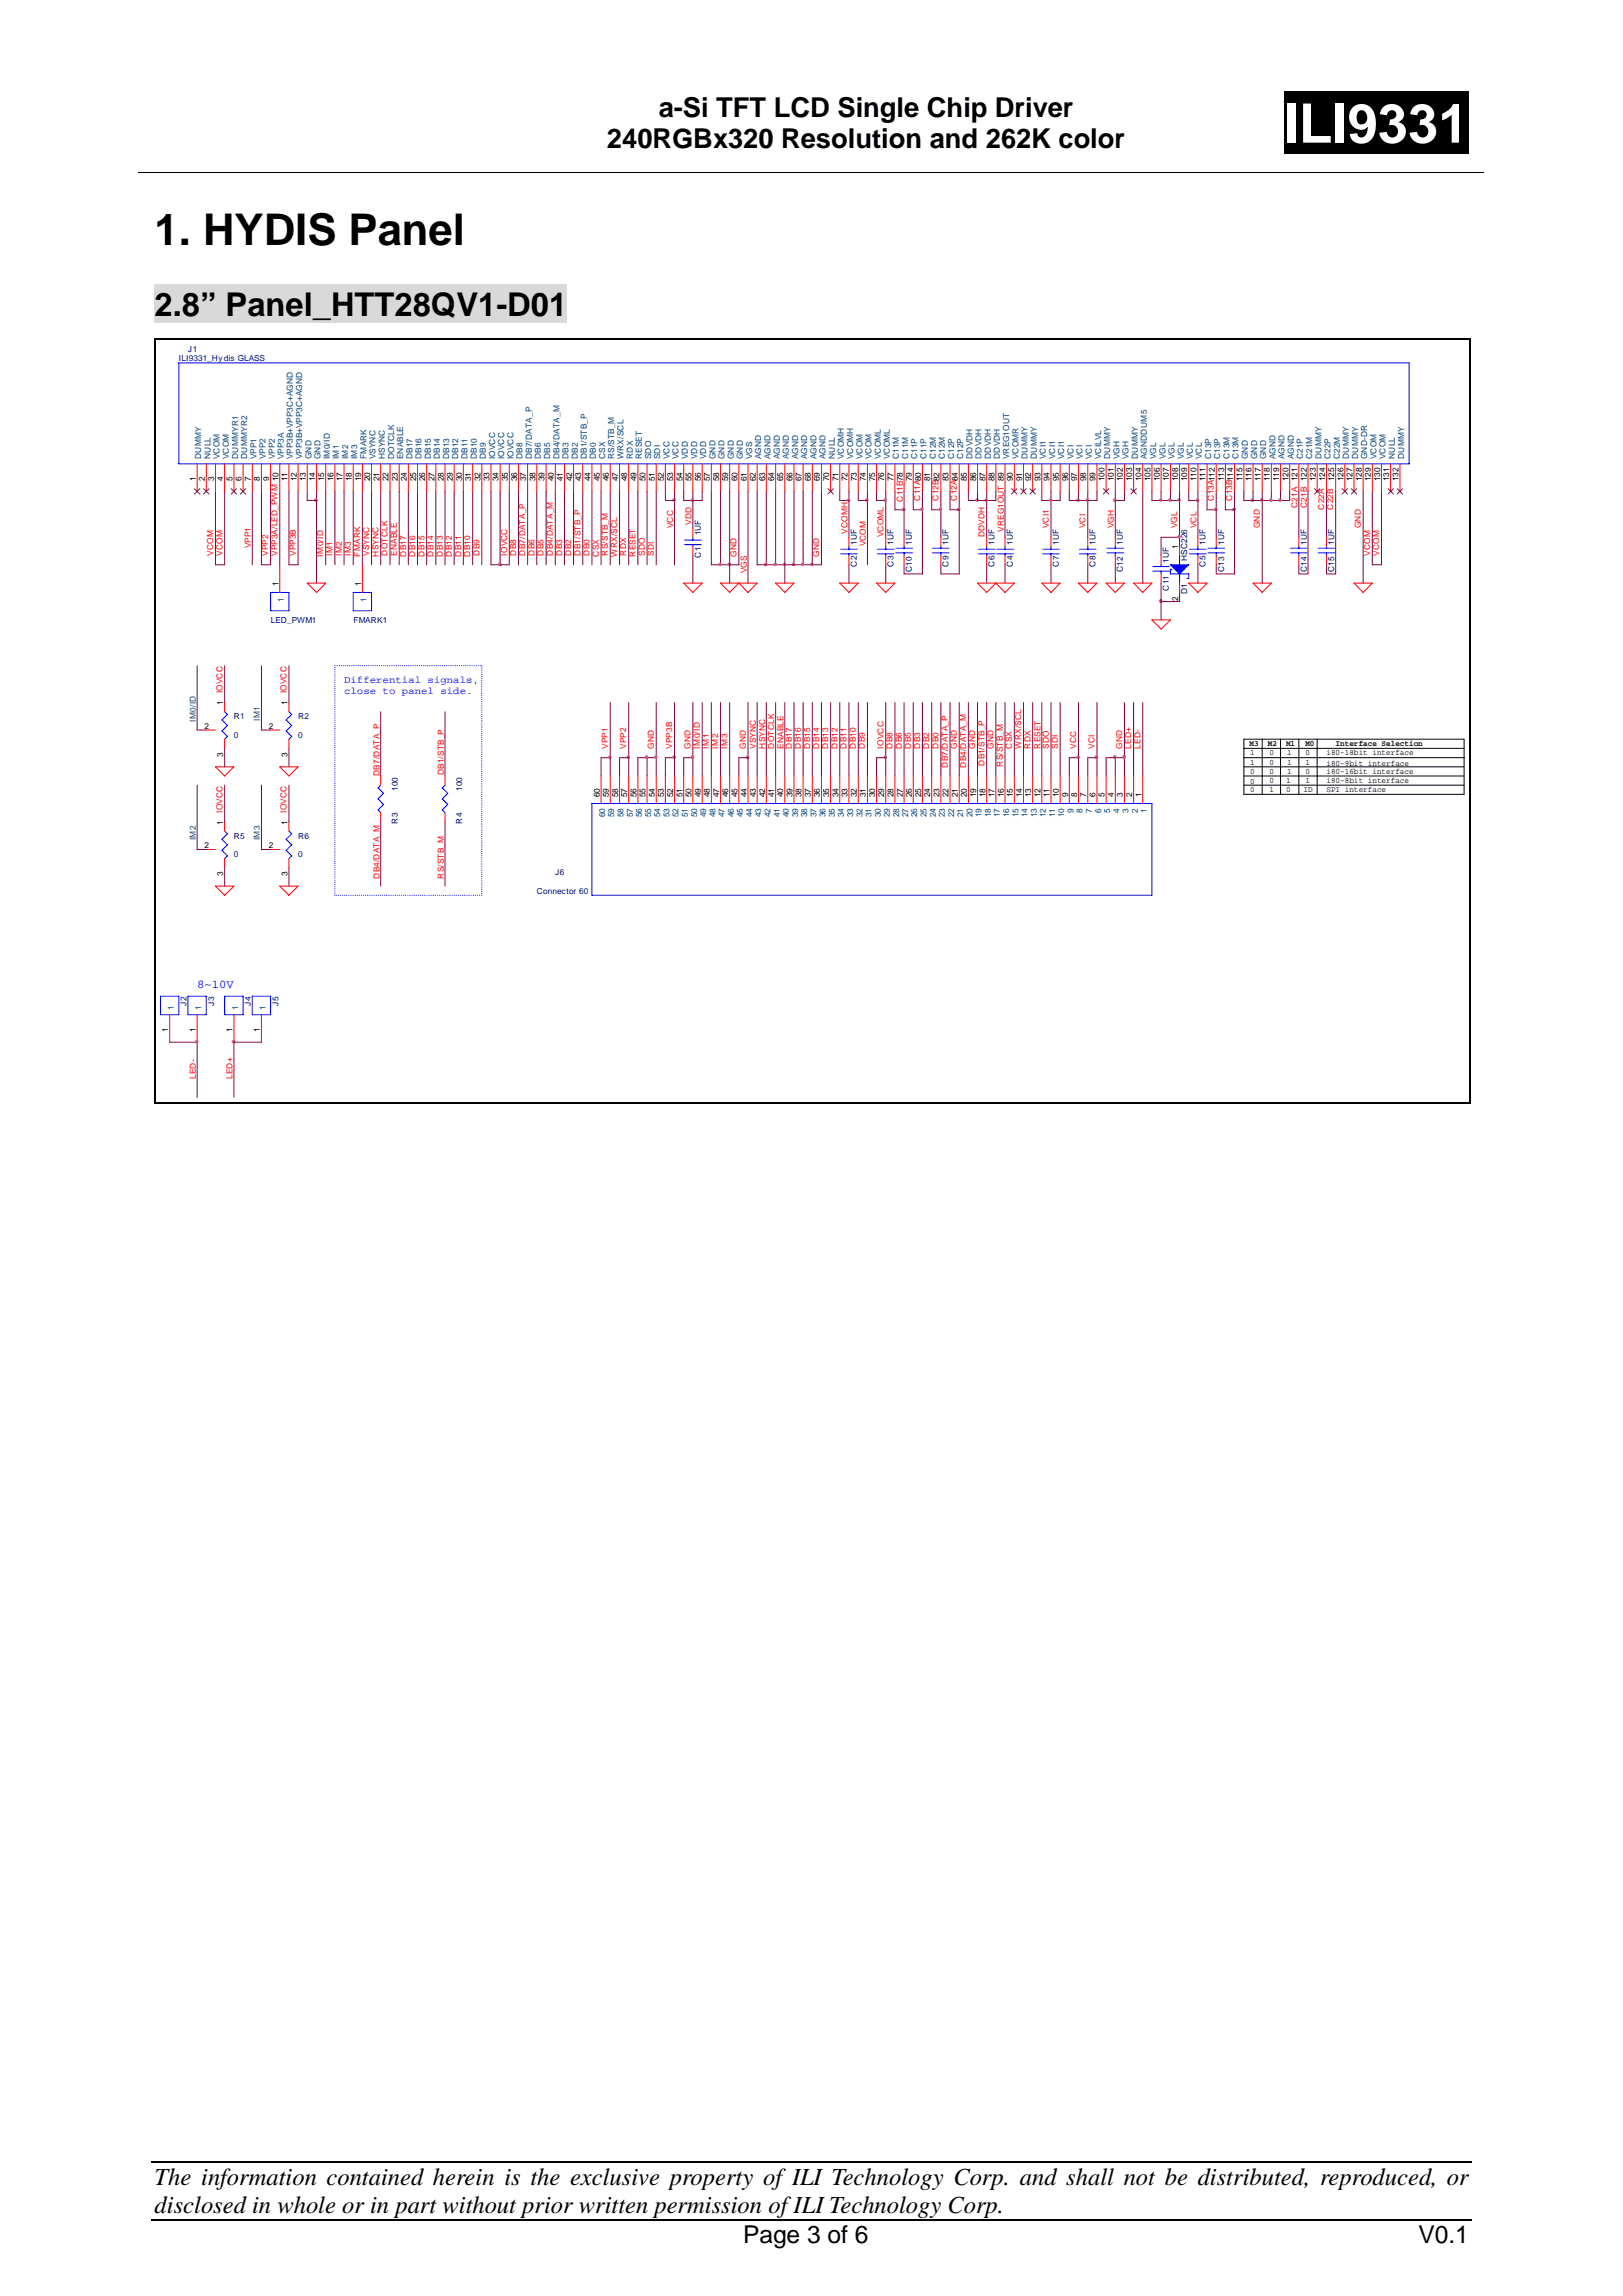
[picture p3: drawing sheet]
<svg xmlns="http://www.w3.org/2000/svg" width="210mm" height="297mm" viewBox="0 0 210 297" stroke-linecap="round" stroke-linejoin="round" font-family="sans-serif">
<defs><g id="words">
<text font-size="7" fill="#fff" x="166.1" y="18.5">ILI9331</text>
<text font-size="5.7" x="20" y="31.7">1. HYDIS Panel</text>
<text font-size="4.2" x="20" y="40.9">2.8” Panel_HTT28QV1-D01</text>
<g font-size="3.5">
<text x="85.2" y="15.1">a-Si TFT LCD Single Chip Driver</text>
<text x="78.5" y="19.2">240RGBx320 Resolution and 262K color</text>
</g>
<g font-size="3.2">
<text x="20" y="286.3">disclosed in whole or in part without prior written permission of ILI Technology Corp.</text>
<text x="20" y="282.7">The information contained herein is the exclusive property ofILI Technology Corp. and shall not be distributed, reproduced, or</text>
<text x="96.1" y="290.2">Page 3 of 6</text>
<text x="183.5" y="290.2">V0.1</text>
</g>
<text font-size="1.5" fill="#00f" x="25.5" y="127.8">8~10V</text>
<g font-size="1.3" fill="#00f">
<text x="44.5" y="88.4">Differential signals,</text>
<text x="44.5" y="89.8">close to panel side.</text>
</g>
<g font-size="1.1" fill="#000080">
<text x="23.1" y="46.8">ILI9331_Hydis GLASS</text>
<text x="24.3" y="45.6">J1</text>
<text x="90.7" y="69.3" transform="rotate(-90 90.7 69.3)">1UF</text>
<text x="110.8" y="70.5" transform="rotate(-90 110.8 70.5)">1UF</text>
<text x="115.6" y="70.5" transform="rotate(-90 115.6 70.5)">1UF</text>
<text x="118" y="70.5" transform="rotate(-90 118 70.5)">1UF</text>
<text x="122.7" y="70.5" transform="rotate(-90 122.7 70.5)">1UF</text>
<text x="128.7" y="70.5" transform="rotate(-90 128.7 70.5)">1UF</text>
<text x="131" y="70.5" transform="rotate(-90 131 70.5)">1UF</text>
<text x="137" y="70.5" transform="rotate(-90 137 70.5)">1UF</text>
<text x="141.7" y="70.5" transform="rotate(-90 141.7 70.5)">1UF</text>
<text x="145.3" y="70.5" transform="rotate(-90 145.3 70.5)">1UF</text>
<text x="156" y="70.5" transform="rotate(-90 156 70.5)">1UF</text>
<text x="158.4" y="70.5" transform="rotate(-90 158.4 70.5)">1UF</text>
<text x="169.1" y="70.5" transform="rotate(-90 169.1 70.5)">1UF</text>
<text x="172.6" y="70.5" transform="rotate(-90 172.6 70.5)">1UF</text>
<text x="90.7" y="72.1" transform="rotate(-90 90.7 72.1)">C1</text>
<text x="110.8" y="73.3" transform="rotate(-90 110.8 73.3)">C2</text>
<text x="115.6" y="73.3" transform="rotate(-90 115.6 73.3)">C3</text>
<text x="118" y="74" transform="rotate(-90 118 74)">C10</text>
<text x="122.7" y="73.3" transform="rotate(-90 122.7 73.3)">C9</text>
<text x="128.7" y="73.3" transform="rotate(-90 128.7 73.3)">C6</text>
<text x="131" y="73.3" transform="rotate(-90 131 73.3)">C4</text>
<text x="137" y="73.3" transform="rotate(-90 137 73.3)">C7</text>
<text x="141.7" y="73.3" transform="rotate(-90 141.7 73.3)">C8</text>
<text x="145.3" y="74" transform="rotate(-90 145.3 74)">C12</text>
<text x="151.2" y="76.4" transform="rotate(-90 151.2 76.4)">C11</text>
<text x="151.2" y="72.8" transform="rotate(-90 151.2 72.8)">1UF</text>
<text x="153.6" y="76.9" transform="rotate(-90 153.6 76.9)">D1</text>
<text x="153.6" y="72.6" transform="rotate(-90 153.6 72.6)">HSC226</text>
<text x="156" y="73.3" transform="rotate(-90 156 73.3)">C5</text>
<text x="158.4" y="74" transform="rotate(-90 158.4 74)">C13</text>
<text x="169.1" y="74" transform="rotate(-90 169.1 74)">C14</text>
<text x="172.6" y="74" transform="rotate(-90 172.6 74)">C15</text>
<text x="35" y="80.6">LED_PWM1</text>
<text x="45.7" y="80.6">FMARK1</text>
<text x="30.3" y="93.1">R1</text>
<text x="30.3" y="95.5">0</text>
<text x="38.6" y="93.1">R2</text>
<text x="38.6" y="95.5">0</text>
<text x="51.5" y="106.6" transform="rotate(-90 51.5 106.6)">R3</text>
<text x="51.5" y="102.3" transform="rotate(-90 51.5 102.3)">100</text>
<text x="59.8" y="106.6" transform="rotate(-90 59.8 106.6)">R4</text>
<text x="59.8" y="102.3" transform="rotate(-90 59.8 102.3)">100</text>
<text x="30.3" y="108.5">R5</text>
<text x="30.3" y="110.9">0</text>
<text x="38.6" y="108.5">R6</text>
<text x="38.6" y="110.9">0</text>
<text x="71.8" y="113.3">J6</text>
<text x="69.5" y="115.7">Connector 60</text>
<text x="24.1" y="130.1" transform="rotate(-90 24.1 130.1)">J2</text>
<text x="27.7" y="130.1" transform="rotate(-90 27.7 130.1)">J3</text>
<text x="32.4" y="130.1" transform="rotate(-90 32.4 130.1)">J4</text>
<text x="36" y="130.1" transform="rotate(-90 36 130.1)">J5</text>
</g>
<g font-size="1.1" fill="#004080">
<text x="26" y="59.4" transform="rotate(-90 26 59.4)">DUMMY</text>
<text x="27.2" y="59.4" transform="rotate(-90 27.2 59.4)">NULL</text>
<text x="28.4" y="59.4" transform="rotate(-90 28.4 59.4)">VCOM</text>
<text x="29.6" y="59.4" transform="rotate(-90 29.6 59.4)">VCOM</text>
<text x="30.8" y="59.4" transform="rotate(-90 30.8 59.4)">DUMMYR1</text>
<text x="32" y="59.4" transform="rotate(-90 32 59.4)">DUMMYR2</text>
<text x="33.2" y="59.4" transform="rotate(-90 33.2 59.4)">VPP1</text>
<text x="34.4" y="59.4" transform="rotate(-90 34.4 59.4)">VPP2</text>
<text x="35.5" y="59.4" transform="rotate(-90 35.5 59.4)">VPP2</text>
<text x="36.7" y="59.4" transform="rotate(-90 36.7 59.4)">VPP3A</text>
<text x="37.9" y="59.4" transform="rotate(-90 37.9 59.4)">VPP3B+VPP3C+AGND</text>
<text x="39.1" y="59.4" transform="rotate(-90 39.1 59.4)">VPP3B+VPP3C+AGND</text>
<text x="40.3" y="59.4" transform="rotate(-90 40.3 59.4)">GND</text>
<text x="41.5" y="59.4" transform="rotate(-90 41.5 59.4)">GND</text>
<text x="42.7" y="59.4" transform="rotate(-90 42.7 59.4)">IM0/ID</text>
<text x="43.9" y="59.4" transform="rotate(-90 43.9 59.4)">IM1</text>
<text x="45" y="59.4" transform="rotate(-90 45 59.4)">IM2</text>
<text x="46.2" y="59.4" transform="rotate(-90 46.2 59.4)">IM3</text>
<text x="47.4" y="59.4" transform="rotate(-90 47.4 59.4)">FMARK</text>
<text x="48.6" y="59.4" transform="rotate(-90 48.6 59.4)">VSYNC</text>
<text x="49.8" y="59.4" transform="rotate(-90 49.8 59.4)">HSYNC</text>
<text x="51" y="59.4" transform="rotate(-90 51 59.4)">DOTCLK</text>
<text x="52.2" y="59.4" transform="rotate(-90 52.2 59.4)">ENABLE</text>
<text x="53.4" y="59.4" transform="rotate(-90 53.4 59.4)">DB17</text>
<text x="54.5" y="59.4" transform="rotate(-90 54.5 59.4)">DB16</text>
<text x="55.7" y="59.4" transform="rotate(-90 55.7 59.4)">DB15</text>
<text x="56.9" y="59.4" transform="rotate(-90 56.9 59.4)">DB14</text>
<text x="58.1" y="59.4" transform="rotate(-90 58.1 59.4)">DB13</text>
<text x="59.3" y="59.4" transform="rotate(-90 59.3 59.4)">DB12</text>
<text x="60.5" y="59.4" transform="rotate(-90 60.5 59.4)">DB11</text>
<text x="61.7" y="59.4" transform="rotate(-90 61.7 59.4)">DB10</text>
<text x="62.9" y="59.4" transform="rotate(-90 62.9 59.4)">DB9</text>
<text x="64" y="59.4" transform="rotate(-90 64 59.4)">IOVCC</text>
<text x="65.2" y="59.4" transform="rotate(-90 65.2 59.4)">IOVCC</text>
<text x="66.4" y="59.4" transform="rotate(-90 66.4 59.4)">IOVCC</text>
<text x="67.6" y="59.4" transform="rotate(-90 67.6 59.4)">DB8</text>
<text x="68.8" y="59.4" transform="rotate(-90 68.8 59.4)">DB7/DATA_P</text>
<text x="70" y="59.4" transform="rotate(-90 70 59.4)">DB6</text>
<text x="71.2" y="59.4" transform="rotate(-90 71.2 59.4)">DB5</text>
<text x="72.4" y="59.4" transform="rotate(-90 72.4 59.4)">DB4/DATA_M</text>
<text x="73.6" y="59.4" transform="rotate(-90 73.6 59.4)">DB3</text>
<text x="74.7" y="59.4" transform="rotate(-90 74.7 59.4)">DB2</text>
<text x="75.9" y="59.4" transform="rotate(-90 75.9 59.4)">DB1/STB_P</text>
<text x="77.1" y="59.4" transform="rotate(-90 77.1 59.4)">DB0</text>
<text x="78.3" y="59.4" transform="rotate(-90 78.3 59.4)">CSX</text>
<text x="79.5" y="59.4" transform="rotate(-90 79.5 59.4)">RS/STB_M</text>
<text x="80.7" y="59.4" transform="rotate(-90 80.7 59.4)">WRX/SCL</text>
<text x="81.9" y="59.4" transform="rotate(-90 81.9 59.4)">RDX</text>
<text x="83.1" y="59.4" transform="rotate(-90 83.1 59.4)">RESET</text>
<text x="84.2" y="59.4" transform="rotate(-90 84.2 59.4)">SDO</text>
<text x="85.4" y="59.4" transform="rotate(-90 85.4 59.4)">SDI</text>
<text x="86.6" y="59.4" transform="rotate(-90 86.6 59.4)">VCC</text>
<text x="87.8" y="59.4" transform="rotate(-90 87.8 59.4)">VCC</text>
<text x="89" y="59.4" transform="rotate(-90 89 59.4)">VDD</text>
<text x="90.2" y="59.4" transform="rotate(-90 90.2 59.4)">VDD</text>
<text x="91.4" y="59.4" transform="rotate(-90 91.4 59.4)">VDD</text>
<text x="92.6" y="59.4" transform="rotate(-90 92.6 59.4)">GND</text>
<text x="93.7" y="59.4" transform="rotate(-90 93.7 59.4)">GND</text>
<text x="94.9" y="59.4" transform="rotate(-90 94.9 59.4)">GND</text>
<text x="96.1" y="59.4" transform="rotate(-90 96.1 59.4)">GND</text>
<text x="97.3" y="59.4" transform="rotate(-90 97.3 59.4)">VGS</text>
<text x="98.5" y="59.4" transform="rotate(-90 98.5 59.4)">AGND</text>
<text x="99.7" y="59.4" transform="rotate(-90 99.7 59.4)">AGND</text>
<text x="100.9" y="59.4" transform="rotate(-90 100.9 59.4)">AGND</text>
<text x="102.1" y="59.4" transform="rotate(-90 102.1 59.4)">AGND</text>
<text x="103.2" y="59.4" transform="rotate(-90 103.2 59.4)">AGND</text>
<text x="104.4" y="59.4" transform="rotate(-90 104.4 59.4)">AGND</text>
<text x="105.6" y="59.4" transform="rotate(-90 105.6 59.4)">AGND</text>
<text x="106.8" y="59.4" transform="rotate(-90 106.8 59.4)">AGND</text>
<text x="108" y="59.4" transform="rotate(-90 108 59.4)">NULL</text>
<text x="109.2" y="59.4" transform="rotate(-90 109.2 59.4)">VCOMH</text>
<text x="110.4" y="59.4" transform="rotate(-90 110.4 59.4)">VCOMH</text>
<text x="111.6" y="59.4" transform="rotate(-90 111.6 59.4)">VCOM</text>
<text x="112.8" y="59.4" transform="rotate(-90 112.8 59.4)">VCOM</text>
<text x="113.9" y="59.4" transform="rotate(-90 113.9 59.4)">VCOML</text>
<text x="115.1" y="59.4" transform="rotate(-90 115.1 59.4)">VCOML</text>
<text x="116.3" y="59.4" transform="rotate(-90 116.3 59.4)">C11M</text>
<text x="117.5" y="59.4" transform="rotate(-90 117.5 59.4)">C11M</text>
<text x="118.7" y="59.4" transform="rotate(-90 118.7 59.4)">C11P</text>
<text x="119.9" y="59.4" transform="rotate(-90 119.9 59.4)">C11P</text>
<text x="121.1" y="59.4" transform="rotate(-90 121.1 59.4)">C12M</text>
<text x="122.3" y="59.4" transform="rotate(-90 122.3 59.4)">C12M</text>
<text x="123.4" y="59.4" transform="rotate(-90 123.4 59.4)">C12P</text>
<text x="124.6" y="59.4" transform="rotate(-90 124.6 59.4)">C12P</text>
<text x="125.8" y="59.4" transform="rotate(-90 125.8 59.4)">DDVDH</text>
<text x="127" y="59.4" transform="rotate(-90 127 59.4)">DDVDH</text>
<text x="128.2" y="59.4" transform="rotate(-90 128.2 59.4)">DDVDH</text>
<text x="129.4" y="59.4" transform="rotate(-90 129.4 59.4)">DDVDH</text>
<text x="130.6" y="59.4" transform="rotate(-90 130.6 59.4)">VREG1OUT</text>
<text x="131.8" y="59.4" transform="rotate(-90 131.8 59.4)">VCOMR</text>
<text x="132.9" y="59.4" transform="rotate(-90 132.9 59.4)">DUMMY</text>
<text x="134.1" y="59.4" transform="rotate(-90 134.1 59.4)">DUMMY</text>
<text x="135.3" y="59.4" transform="rotate(-90 135.3 59.4)">VCI1</text>
<text x="136.5" y="59.4" transform="rotate(-90 136.5 59.4)">VCI1</text>
<text x="137.7" y="59.4" transform="rotate(-90 137.7 59.4)">VCI1</text>
<text x="138.9" y="59.4" transform="rotate(-90 138.9 59.4)">VCI</text>
<text x="140.1" y="59.4" transform="rotate(-90 140.1 59.4)">VCI</text>
<text x="141.3" y="59.4" transform="rotate(-90 141.3 59.4)">VCI</text>
<text x="142.5" y="59.4" transform="rotate(-90 142.5 59.4)">VCILVL</text>
<text x="143.6" y="59.4" transform="rotate(-90 143.6 59.4)">DUMMY</text>
<text x="144.8" y="59.4" transform="rotate(-90 144.8 59.4)">VGH</text>
<text x="146" y="59.4" transform="rotate(-90 146 59.4)">VGH</text>
<text x="147.2" y="59.4" transform="rotate(-90 147.2 59.4)">DUMMY</text>
<text x="148.4" y="59.4" transform="rotate(-90 148.4 59.4)">AGNDDUM5</text>
<text x="149.6" y="59.4" transform="rotate(-90 149.6 59.4)">VGL</text>
<text x="150.8" y="59.4" transform="rotate(-90 150.8 59.4)">VGL</text>
<text x="152" y="59.4" transform="rotate(-90 152 59.4)">VGL</text>
<text x="153.1" y="59.4" transform="rotate(-90 153.1 59.4)">VGL</text>
<text x="154.3" y="59.4" transform="rotate(-90 154.3 59.4)">VCL</text>
<text x="155.5" y="59.4" transform="rotate(-90 155.5 59.4)">VCL</text>
<text x="156.7" y="59.4" transform="rotate(-90 156.7 59.4)">C13P</text>
<text x="157.9" y="59.4" transform="rotate(-90 157.9 59.4)">C13P</text>
<text x="159.1" y="59.4" transform="rotate(-90 159.1 59.4)">C13M</text>
<text x="160.3" y="59.4" transform="rotate(-90 160.3 59.4)">C13M</text>
<text x="161.5" y="59.4" transform="rotate(-90 161.5 59.4)">GND</text>
<text x="162.6" y="59.4" transform="rotate(-90 162.6 59.4)">GND</text>
<text x="163.8" y="59.4" transform="rotate(-90 163.8 59.4)">GND</text>
<text x="165" y="59.4" transform="rotate(-90 165 59.4)">AGND</text>
<text x="166.2" y="59.4" transform="rotate(-90 166.2 59.4)">AGND</text>
<text x="167.4" y="59.4" transform="rotate(-90 167.4 59.4)">AGND</text>
<text x="168.6" y="59.4" transform="rotate(-90 168.6 59.4)">C21P</text>
<text x="169.8" y="59.4" transform="rotate(-90 169.8 59.4)">C21M</text>
<text x="171" y="59.4" transform="rotate(-90 171 59.4)">DUMMY</text>
<text x="172.1" y="59.4" transform="rotate(-90 172.1 59.4)">C22P</text>
<text x="173.3" y="59.4" transform="rotate(-90 173.3 59.4)">C22M</text>
<text x="174.5" y="59.4" transform="rotate(-90 174.5 59.4)">DUMMY</text>
<text x="175.7" y="59.4" transform="rotate(-90 175.7 59.4)">DUMMY</text>
<text x="176.9" y="59.4" transform="rotate(-90 176.9 59.4)">GND-DR</text>
<text x="178.1" y="59.4" transform="rotate(-90 178.1 59.4)">VCOM</text>
<text x="179.3" y="59.4" transform="rotate(-90 179.3 59.4)">VCOM</text>
<text x="180.4" y="59.4" transform="rotate(-90 180.4 59.4)">NULL</text>
<text x="181.7" y="59.4" transform="rotate(-90 181.7 59.4)">DUMMY</text>
<text x="36.7" y="77.8" transform="rotate(-90 36.7 77.8)">1</text>
<text x="47.4" y="77.8" transform="rotate(-90 47.4 77.8)">1</text>
<text x="78.3" y="105.7" transform="rotate(-90 78.3 105.7)">60</text>
<text x="79.5" y="105.7" transform="rotate(-90 79.5 105.7)">59</text>
<text x="80.7" y="105.7" transform="rotate(-90 80.7 105.7)">58</text>
<text x="81.9" y="105.7" transform="rotate(-90 81.9 105.7)">57</text>
<text x="83.1" y="105.7" transform="rotate(-90 83.1 105.7)">56</text>
<text x="84.2" y="105.7" transform="rotate(-90 84.2 105.7)">55</text>
<text x="85.4" y="105.7" transform="rotate(-90 85.4 105.7)">54</text>
<text x="86.6" y="105.7" transform="rotate(-90 86.6 105.7)">53</text>
<text x="87.8" y="105.7" transform="rotate(-90 87.8 105.7)">52</text>
<text x="89" y="105.7" transform="rotate(-90 89 105.7)">51</text>
<text x="90.2" y="105.7" transform="rotate(-90 90.2 105.7)">50</text>
<text x="91.4" y="105.7" transform="rotate(-90 91.4 105.7)">49</text>
<text x="92.6" y="105.7" transform="rotate(-90 92.6 105.7)">48</text>
<text x="93.7" y="105.7" transform="rotate(-90 93.7 105.7)">47</text>
<text x="94.9" y="105.7" transform="rotate(-90 94.9 105.7)">46</text>
<text x="96.1" y="105.7" transform="rotate(-90 96.1 105.7)">45</text>
<text x="97.3" y="105.7" transform="rotate(-90 97.3 105.7)">44</text>
<text x="98.5" y="105.7" transform="rotate(-90 98.5 105.7)">43</text>
<text x="99.7" y="105.7" transform="rotate(-90 99.7 105.7)">42</text>
<text x="100.9" y="105.7" transform="rotate(-90 100.9 105.7)">41</text>
<text x="102.1" y="105.7" transform="rotate(-90 102.1 105.7)">40</text>
<text x="103.3" y="105.7" transform="rotate(-90 103.3 105.7)">39</text>
<text x="104.4" y="105.7" transform="rotate(-90 104.4 105.7)">38</text>
<text x="105.6" y="105.7" transform="rotate(-90 105.6 105.7)">37</text>
<text x="106.8" y="105.7" transform="rotate(-90 106.8 105.7)">36</text>
<text x="108" y="105.7" transform="rotate(-90 108 105.7)">35</text>
<text x="109.2" y="105.7" transform="rotate(-90 109.2 105.7)">34</text>
<text x="110.4" y="105.7" transform="rotate(-90 110.4 105.7)">33</text>
<text x="111.6" y="105.7" transform="rotate(-90 111.6 105.7)">32</text>
<text x="112.8" y="105.7" transform="rotate(-90 112.8 105.7)">31</text>
<text x="113.9" y="105.7" transform="rotate(-90 113.9 105.7)">30</text>
<text x="115.1" y="105.7" transform="rotate(-90 115.1 105.7)">29</text>
<text x="116.3" y="105.7" transform="rotate(-90 116.3 105.7)">28</text>
<text x="117.5" y="105.7" transform="rotate(-90 117.5 105.7)">27</text>
<text x="118.7" y="105.7" transform="rotate(-90 118.7 105.7)">26</text>
<text x="119.9" y="105.7" transform="rotate(-90 119.9 105.7)">25</text>
<text x="121.1" y="105.7" transform="rotate(-90 121.1 105.7)">24</text>
<text x="122.3" y="105.7" transform="rotate(-90 122.3 105.7)">23</text>
<text x="123.4" y="105.7" transform="rotate(-90 123.4 105.7)">22</text>
<text x="124.6" y="105.7" transform="rotate(-90 124.6 105.7)">21</text>
<text x="125.8" y="105.7" transform="rotate(-90 125.8 105.7)">20</text>
<text x="127" y="105.7" transform="rotate(-90 127 105.7)">19</text>
<text x="128.2" y="105.7" transform="rotate(-90 128.2 105.7)">18</text>
<text x="129.4" y="105.7" transform="rotate(-90 129.4 105.7)">17</text>
<text x="130.6" y="105.7" transform="rotate(-90 130.6 105.7)">16</text>
<text x="131.8" y="105.7" transform="rotate(-90 131.8 105.7)">15</text>
<text x="132.9" y="105.7" transform="rotate(-90 132.9 105.7)">14</text>
<text x="134.1" y="105.7" transform="rotate(-90 134.1 105.7)">13</text>
<text x="135.3" y="105.7" transform="rotate(-90 135.3 105.7)">12</text>
<text x="136.5" y="105.7" transform="rotate(-90 136.5 105.7)">11</text>
<text x="137.7" y="105.7" transform="rotate(-90 137.7 105.7)">10</text>
<text x="138.9" y="105.2" transform="rotate(-90 138.9 105.2)">9</text>
<text x="140.1" y="105.2" transform="rotate(-90 140.1 105.2)">8</text>
<text x="141.3" y="105.2" transform="rotate(-90 141.3 105.2)">7</text>
<text x="142.5" y="105.2" transform="rotate(-90 142.5 105.2)">6</text>
<text x="143.6" y="105.2" transform="rotate(-90 143.6 105.2)">5</text>
<text x="144.8" y="105.2" transform="rotate(-90 144.8 105.2)">4</text>
<text x="146" y="105.2" transform="rotate(-90 146 105.2)">3</text>
<text x="147.2" y="105.2" transform="rotate(-90 147.2 105.2)">2</text>
<text x="148.4" y="105.2" transform="rotate(-90 148.4 105.2)">1</text>
<text x="22.5" y="130.7" transform="rotate(-90 22.5 130.7)">1</text>
<text x="26" y="130.7" transform="rotate(-90 26 130.7)">1</text>
<text x="30.8" y="130.7" transform="rotate(-90 30.8 130.7)">1</text>
<text x="34.4" y="130.7" transform="rotate(-90 34.4 130.7)">1</text>
</g>
<g font-size="1.1">
<text x="25.3" y="62.3" transform="rotate(-90 25.3 62.3)">1</text>
<text x="26.5" y="62.3" transform="rotate(-90 26.5 62.3)">2</text>
<text x="27.7" y="62.3" transform="rotate(-90 27.7 62.3)">3</text>
<text x="28.9" y="62.3" transform="rotate(-90 28.9 62.3)">4</text>
<text x="30.1" y="62.3" transform="rotate(-90 30.1 62.3)">5</text>
<text x="31.3" y="62.3" transform="rotate(-90 31.3 62.3)">6</text>
<text x="32.4" y="62.3" transform="rotate(-90 32.4 62.3)">7</text>
<text x="33.6" y="62.3" transform="rotate(-90 33.6 62.3)">8</text>
<text x="34.8" y="62.3" transform="rotate(-90 34.8 62.3)">9</text>
<text x="37.2" y="62.3" transform="rotate(-90 37.2 62.3)">11</text>
<text x="38.4" y="62.3" transform="rotate(-90 38.4 62.3)">12</text>
<text x="39.6" y="62.3" transform="rotate(-90 39.6 62.3)">13</text>
<text x="40.8" y="62.3" transform="rotate(-90 40.8 62.3)">14</text>
<text x="42" y="62.3" transform="rotate(-90 42 62.3)">15</text>
<text x="43.1" y="62.3" transform="rotate(-90 43.1 62.3)">16</text>
<text x="44.3" y="62.3" transform="rotate(-90 44.3 62.3)">17</text>
<text x="45.5" y="62.3" transform="rotate(-90 45.5 62.3)">18</text>
<text x="46.7" y="62.3" transform="rotate(-90 46.7 62.3)">19</text>
<text x="47.9" y="62.3" transform="rotate(-90 47.9 62.3)">20</text>
<text x="49.1" y="62.3" transform="rotate(-90 49.1 62.3)">21</text>
<text x="50.3" y="62.3" transform="rotate(-90 50.3 62.3)">22</text>
<text x="51.5" y="62.3" transform="rotate(-90 51.5 62.3)">23</text>
<text x="52.6" y="62.3" transform="rotate(-90 52.6 62.3)">24</text>
<text x="53.8" y="62.3" transform="rotate(-90 53.8 62.3)">25</text>
<text x="55" y="62.3" transform="rotate(-90 55 62.3)">26</text>
<text x="56.2" y="62.3" transform="rotate(-90 56.2 62.3)">27</text>
<text x="57.4" y="62.3" transform="rotate(-90 57.4 62.3)">28</text>
<text x="58.6" y="62.3" transform="rotate(-90 58.6 62.3)">29</text>
<text x="59.8" y="62.3" transform="rotate(-90 59.8 62.3)">30</text>
<text x="61" y="62.3" transform="rotate(-90 61 62.3)">31</text>
<text x="62.1" y="62.3" transform="rotate(-90 62.1 62.3)">32</text>
<text x="63.3" y="62.3" transform="rotate(-90 63.3 62.3)">33</text>
<text x="64.5" y="62.3" transform="rotate(-90 64.5 62.3)">34</text>
<text x="65.7" y="62.3" transform="rotate(-90 65.7 62.3)">35</text>
<text x="66.9" y="62.3" transform="rotate(-90 66.9 62.3)">36</text>
<text x="68.1" y="62.3" transform="rotate(-90 68.1 62.3)">37</text>
<text x="69.3" y="62.3" transform="rotate(-90 69.3 62.3)">38</text>
<text x="70.5" y="62.3" transform="rotate(-90 70.5 62.3)">39</text>
<text x="71.6" y="62.3" transform="rotate(-90 71.6 62.3)">40</text>
<text x="72.8" y="62.3" transform="rotate(-90 72.8 62.3)">41</text>
<text x="74" y="62.3" transform="rotate(-90 74 62.3)">42</text>
<text x="75.2" y="62.3" transform="rotate(-90 75.2 62.3)">43</text>
<text x="76.4" y="62.3" transform="rotate(-90 76.4 62.3)">44</text>
<text x="77.6" y="62.3" transform="rotate(-90 77.6 62.3)">45</text>
<text x="78.8" y="62.3" transform="rotate(-90 78.8 62.3)">46</text>
<text x="80" y="62.3" transform="rotate(-90 80 62.3)">47</text>
<text x="81.2" y="62.3" transform="rotate(-90 81.2 62.3)">48</text>
<text x="82.3" y="62.3" transform="rotate(-90 82.3 62.3)">49</text>
<text x="83.5" y="62.3" transform="rotate(-90 83.5 62.3)">50</text>
<text x="84.7" y="62.3" transform="rotate(-90 84.7 62.3)">51</text>
<text x="85.9" y="62.3" transform="rotate(-90 85.9 62.3)">52</text>
<text x="87.1" y="62.3" transform="rotate(-90 87.1 62.3)">53</text>
<text x="88.3" y="62.3" transform="rotate(-90 88.3 62.3)">54</text>
<text x="89.5" y="62.3" transform="rotate(-90 89.5 62.3)">55</text>
<text x="90.7" y="62.3" transform="rotate(-90 90.7 62.3)">56</text>
<text x="91.8" y="62.3" transform="rotate(-90 91.8 62.3)">57</text>
<text x="93" y="62.3" transform="rotate(-90 93 62.3)">58</text>
<text x="94.2" y="62.3" transform="rotate(-90 94.2 62.3)">59</text>
<text x="95.4" y="62.3" transform="rotate(-90 95.4 62.3)">60</text>
<text x="96.6" y="62.3" transform="rotate(-90 96.6 62.3)">61</text>
<text x="97.8" y="62.3" transform="rotate(-90 97.8 62.3)">62</text>
<text x="99" y="62.3" transform="rotate(-90 99 62.3)">63</text>
<text x="100.2" y="62.3" transform="rotate(-90 100.2 62.3)">64</text>
<text x="101.3" y="62.3" transform="rotate(-90 101.3 62.3)">65</text>
<text x="102.5" y="62.3" transform="rotate(-90 102.5 62.3)">66</text>
<text x="103.7" y="62.3" transform="rotate(-90 103.7 62.3)">67</text>
<text x="104.9" y="62.3" transform="rotate(-90 104.9 62.3)">68</text>
<text x="106.1" y="62.3" transform="rotate(-90 106.1 62.3)">69</text>
<text x="107.3" y="62.3" transform="rotate(-90 107.3 62.3)">70</text>
<text x="108.5" y="62.3" transform="rotate(-90 108.5 62.3)">71</text>
<text x="109.7" y="62.3" transform="rotate(-90 109.7 62.3)">72</text>
<text x="110.8" y="62.3" transform="rotate(-90 110.8 62.3)">73</text>
<text x="112" y="62.3" transform="rotate(-90 112 62.3)">74</text>
<text x="113.2" y="62.3" transform="rotate(-90 113.2 62.3)">75</text>
<text x="114.4" y="62.3" transform="rotate(-90 114.4 62.3)">76</text>
<text x="115.6" y="62.3" transform="rotate(-90 115.6 62.3)">77</text>
<text x="118" y="62.3" transform="rotate(-90 118 62.3)">79</text>
<text x="120.4" y="62.3" transform="rotate(-90 120.4 62.3)">81</text>
<text x="122.7" y="62.3" transform="rotate(-90 122.7 62.3)">83</text>
<text x="125.1" y="62.3" transform="rotate(-90 125.1 62.3)">85</text>
<text x="126.3" y="62.3" transform="rotate(-90 126.3 62.3)">86</text>
<text x="127.5" y="62.3" transform="rotate(-90 127.5 62.3)">87</text>
<text x="128.7" y="62.3" transform="rotate(-90 128.7 62.3)">88</text>
<text x="131" y="62.3" transform="rotate(-90 131 62.3)">90</text>
<text x="132.2" y="62.3" transform="rotate(-90 132.2 62.3)">91</text>
<text x="133.4" y="62.3" transform="rotate(-90 133.4 62.3)">92</text>
<text x="134.6" y="62.3" transform="rotate(-90 134.6 62.3)">93</text>
<text x="135.8" y="62.3" transform="rotate(-90 135.8 62.3)">94</text>
<text x="137" y="62.3" transform="rotate(-90 137 62.3)">95</text>
<text x="138.2" y="62.3" transform="rotate(-90 138.2 62.3)">96</text>
<text x="139.4" y="62.3" transform="rotate(-90 139.4 62.3)">97</text>
<text x="140.5" y="62.3" transform="rotate(-90 140.5 62.3)">98</text>
<text x="141.7" y="62.3" transform="rotate(-90 141.7 62.3)">99</text>
<text x="142.9" y="62.3" transform="rotate(-90 142.9 62.3)">100</text>
<text x="144.1" y="62.3" transform="rotate(-90 144.1 62.3)">101</text>
<text x="145.3" y="62.3" transform="rotate(-90 145.3 62.3)">102</text>
<text x="146.5" y="62.3" transform="rotate(-90 146.5 62.3)">103</text>
<text x="147.7" y="62.3" transform="rotate(-90 147.7 62.3)">104</text>
<text x="148.9" y="62.3" transform="rotate(-90 148.9 62.3)">105</text>
<text x="150.1" y="62.3" transform="rotate(-90 150.1 62.3)">106</text>
<text x="151.2" y="62.3" transform="rotate(-90 151.2 62.3)">107</text>
<text x="152.4" y="62.3" transform="rotate(-90 152.4 62.3)">108</text>
<text x="153.6" y="62.3" transform="rotate(-90 153.6 62.3)">109</text>
<text x="154.8" y="62.3" transform="rotate(-90 154.8 62.3)">110</text>
<text x="156" y="62.3" transform="rotate(-90 156 62.3)">111</text>
<text x="158.4" y="62.3" transform="rotate(-90 158.4 62.3)">113</text>
<text x="160.7" y="62.3" transform="rotate(-90 160.7 62.3)">115</text>
<text x="161.9" y="62.3" transform="rotate(-90 161.9 62.3)">116</text>
<text x="163.1" y="62.3" transform="rotate(-90 163.1 62.3)">117</text>
<text x="164.3" y="62.3" transform="rotate(-90 164.3 62.3)">118</text>
<text x="165.5" y="62.3" transform="rotate(-90 165.5 62.3)">119</text>
<text x="166.7" y="62.3" transform="rotate(-90 166.7 62.3)">120</text>
<text x="170.2" y="62.3" transform="rotate(-90 170.2 62.3)">123</text>
<text x="171.4" y="62.3" transform="rotate(-90 171.4 62.3)">124</text>
<text x="172.6" y="62.3" transform="rotate(-90 172.6 62.3)">125</text>
<text x="173.8" y="62.3" transform="rotate(-90 173.8 62.3)">126</text>
<text x="175" y="62.3" transform="rotate(-90 175 62.3)">127</text>
<text x="176.2" y="62.3" transform="rotate(-90 176.2 62.3)">128</text>
<text x="177.4" y="62.3" transform="rotate(-90 177.4 62.3)">129</text>
<text x="178.6" y="62.3" transform="rotate(-90 178.6 62.3)">130</text>
<text x="179.7" y="62.3" transform="rotate(-90 179.7 62.3)">131</text>
<text x="180.9" y="62.3" transform="rotate(-90 180.9 62.3)">132</text>
<text x="152.4" y="71.1" transform="rotate(-90 152.4 71.1)">1</text>
<text x="36" y="75.8" transform="rotate(-90 36 75.8)">1</text>
<text x="46.7" y="75.8" transform="rotate(-90 46.7 75.8)">1</text>
<text x="152.4" y="77.7" transform="rotate(-90 152.4 77.7)">2</text>
<text x="26.5" y="94.3">2</text>
<text x="28.9" y="91.2" transform="rotate(-90 28.9 91.2)">1</text>
<text x="34.8" y="94.3">2</text>
<text x="37.2" y="91.2" transform="rotate(-90 37.2 91.2)">1</text>
<text x="28.9" y="97.9" transform="rotate(-90 28.9 97.9)">3</text>
<text x="37.2" y="97.9" transform="rotate(-90 37.2 97.9)">3</text>
<text x="161.6" y="96.5">M3</text>
<text x="161.8" y="100.1">0</text>
<text x="161.8" y="101.4">0</text>
<text x="161.8" y="97.7">1</text>
<text x="161.8" y="98.9">1</text>
<text x="164" y="96.5">M2</text>
<text x="164.3" y="101.3">0</text>
<text x="164.3" y="98.9">0</text>
<text x="164.3" y="97.7">0</text>
<text x="164.3" y="100.1">0</text>
<text x="166.4" y="96.5">M1</text>
<text x="166.4" y="101.3">1</text>
<text x="166.5" y="100.1">1</text>
<text x="166.5" y="97.7">1</text>
<text x="166.5" y="98.9">1</text>
<text x="168.9" y="101.3">1</text>
<text x="168.9" y="98.9">1</text>
<text x="168.9" y="96.5">M0</text>
<text x="168.9" y="100.1">0</text>
<text x="168.9" y="97.7">0</text>
<text x="171.6" y="101.3">i80-8bit interface</text>
<text x="171.6" y="97.7">i80-18bit interface</text>
<text x="171.6" y="99">i80-9bit interface</text>
<text x="171.6" y="100.1">i80-16bit interface</text>
<text x="172.8" y="96.5">Interface Selection</text>
<text x="28.9" y="106.7" transform="rotate(-90 28.9 106.7)">1</text>
<text x="37.2" y="106.7" transform="rotate(-90 37.2 106.7)">1</text>
<text x="77.6" y="103.1" transform="rotate(-90 77.6 103.1)">60</text>
<text x="78.8" y="103.1" transform="rotate(-90 78.8 103.1)">59</text>
<text x="80" y="103.1" transform="rotate(-90 80 103.1)">58</text>
<text x="81.2" y="103.1" transform="rotate(-90 81.2 103.1)">57</text>
<text x="82.3" y="103.1" transform="rotate(-90 82.3 103.1)">56</text>
<text x="83.5" y="103.1" transform="rotate(-90 83.5 103.1)">55</text>
<text x="84.7" y="103.1" transform="rotate(-90 84.7 103.1)">54</text>
<text x="85.9" y="103.1" transform="rotate(-90 85.9 103.1)">53</text>
<text x="87.1" y="103.1" transform="rotate(-90 87.1 103.1)">52</text>
<text x="88.3" y="103.1" transform="rotate(-90 88.3 103.1)">51</text>
<text x="89.5" y="103.1" transform="rotate(-90 89.5 103.1)">50</text>
<text x="90.7" y="103.1" transform="rotate(-90 90.7 103.1)">49</text>
<text x="91.8" y="103.1" transform="rotate(-90 91.8 103.1)">48</text>
<text x="93" y="103.1" transform="rotate(-90 93 103.1)">47</text>
<text x="94.2" y="103.1" transform="rotate(-90 94.2 103.1)">46</text>
<text x="95.4" y="103.1" transform="rotate(-90 95.4 103.1)">45</text>
<text x="96.6" y="103.1" transform="rotate(-90 96.6 103.1)">44</text>
<text x="97.8" y="103.1" transform="rotate(-90 97.8 103.1)">43</text>
<text x="99" y="103.1" transform="rotate(-90 99 103.1)">42</text>
<text x="100.2" y="103.1" transform="rotate(-90 100.2 103.1)">41</text>
<text x="101.3" y="103.1" transform="rotate(-90 101.3 103.1)">40</text>
<text x="102.5" y="103.1" transform="rotate(-90 102.5 103.1)">39</text>
<text x="103.7" y="103.1" transform="rotate(-90 103.7 103.1)">38</text>
<text x="104.9" y="103.1" transform="rotate(-90 104.9 103.1)">37</text>
<text x="106.1" y="103.1" transform="rotate(-90 106.1 103.1)">36</text>
<text x="107.3" y="103.1" transform="rotate(-90 107.3 103.1)">35</text>
<text x="108.5" y="103.1" transform="rotate(-90 108.5 103.1)">34</text>
<text x="109.7" y="103.1" transform="rotate(-90 109.7 103.1)">33</text>
<text x="110.8" y="103.1" transform="rotate(-90 110.8 103.1)">32</text>
<text x="112" y="103.1" transform="rotate(-90 112 103.1)">31</text>
<text x="113.2" y="103.1" transform="rotate(-90 113.2 103.1)">30</text>
<text x="114.4" y="103.1" transform="rotate(-90 114.4 103.1)">29</text>
<text x="115.6" y="103.1" transform="rotate(-90 115.6 103.1)">28</text>
<text x="116.8" y="103.1" transform="rotate(-90 116.8 103.1)">27</text>
<text x="118" y="103.1" transform="rotate(-90 118 103.1)">26</text>
<text x="119.2" y="103.1" transform="rotate(-90 119.2 103.1)">25</text>
<text x="120.4" y="103.1" transform="rotate(-90 120.4 103.1)">24</text>
<text x="121.5" y="103.1" transform="rotate(-90 121.5 103.1)">23</text>
<text x="122.7" y="103.1" transform="rotate(-90 122.7 103.1)">22</text>
<text x="123.9" y="103.1" transform="rotate(-90 123.9 103.1)">21</text>
<text x="125.1" y="103.1" transform="rotate(-90 125.1 103.1)">20</text>
<text x="126.3" y="103.1" transform="rotate(-90 126.3 103.1)">19</text>
<text x="127.5" y="103.1" transform="rotate(-90 127.5 103.1)">18</text>
<text x="128.7" y="103.1" transform="rotate(-90 128.7 103.1)">17</text>
<text x="129.9" y="103.1" transform="rotate(-90 129.9 103.1)">16</text>
<text x="131" y="103.1" transform="rotate(-90 131 103.1)">15</text>
<text x="132.2" y="103.1" transform="rotate(-90 132.2 103.1)">14</text>
<text x="133.4" y="103.1" transform="rotate(-90 133.4 103.1)">13</text>
<text x="134.6" y="103.1" transform="rotate(-90 134.6 103.1)">12</text>
<text x="135.8" y="103.1" transform="rotate(-90 135.8 103.1)">11</text>
<text x="137" y="103.1" transform="rotate(-90 137 103.1)">10</text>
<text x="138.2" y="103.1" transform="rotate(-90 138.2 103.1)">9</text>
<text x="139.4" y="103.1" transform="rotate(-90 139.4 103.1)">8</text>
<text x="140.5" y="103.1" transform="rotate(-90 140.5 103.1)">7</text>
<text x="141.7" y="103.1" transform="rotate(-90 141.7 103.1)">6</text>
<text x="142.9" y="103.1" transform="rotate(-90 142.9 103.1)">5</text>
<text x="144.1" y="103.1" transform="rotate(-90 144.1 103.1)">4</text>
<text x="145.3" y="103.1" transform="rotate(-90 145.3 103.1)">3</text>
<text x="146.5" y="103.1" transform="rotate(-90 146.5 103.1)">2</text>
<text x="147.7" y="103.1" transform="rotate(-90 147.7 103.1)">1</text>
<text x="161.8" y="102.5">0</text>
<text x="164.3" y="102.5">1</text>
<text x="166.4" y="102.5">0</text>
<text x="168.7" y="102.5">ID</text>
<text x="171.6" y="102.5">SPI interface</text>
<text x="26.5" y="109.7">2</text>
<text x="28.9" y="113.3" transform="rotate(-90 28.9 113.3)">3</text>
<text x="34.8" y="109.7">2</text>
<text x="37.2" y="113.3" transform="rotate(-90 37.2 113.3)">3</text>
<text x="21.8" y="133.5" transform="rotate(-90 21.8 133.5)">1</text>
<text x="25.3" y="133.5" transform="rotate(-90 25.3 133.5)">1</text>
<text x="30.1" y="133.5" transform="rotate(-90 30.1 133.5)">1</text>
<text x="33.6" y="133.5" transform="rotate(-90 33.6 133.5)">1</text>
</g>
<g font-size="1.1" fill="#f00">
<text x="116.8" y="64.9" transform="rotate(-90 116.8 64.9)">C11B78</text>
<text x="119" y="64.8" transform="rotate(-90 119 64.8)">C11A80</text>
<text x="121.4" y="64.8" transform="rotate(-90 121.4 64.8)">C12B82</text>
<text x="123.8" y="64.8" transform="rotate(-90 123.8 64.8)">C12A84</text>
<text x="157.1" y="64.8" transform="rotate(-90 157.1 64.8)">C13A112</text>
<text x="159.4" y="64.8" transform="rotate(-90 159.4 64.8)">C13B114</text>
<text x="167.9" y="65.7" transform="rotate(-90 167.9 65.7)">C21A 121</text>
<text x="169.1" y="65.7" transform="rotate(-90 169.1 65.7)">C21B 122</text>
<text x="171.3" y="66" transform="rotate(-90 171.3 66)">C22A</text>
<text x="172.5" y="66" transform="rotate(-90 172.5 66)">C22B</text>
<text x="27.6" y="71.9" transform="rotate(-90 27.6 71.9)">VCOM</text>
<text x="28.8" y="71.9" transform="rotate(-90 28.8 71.9)">VCOM</text>
<text x="32.4" y="71" transform="rotate(-90 32.4 71)">VPP1</text>
<text x="34.7" y="71.9" transform="rotate(-90 34.7 71.9)">VPP2</text>
<text x="35.9" y="71.9" transform="rotate(-90 35.9 71.9)">VPP3A/LED_PWM 10</text>
<text x="38.3" y="71.9" transform="rotate(-90 38.3 71.9)">VPP3B</text>
<text x="43" y="71.9" transform="rotate(-90 43 71.9)">IM1</text>
<text x="44.2" y="71.9" transform="rotate(-90 44.2 71.9)">IM2</text>
<text x="45.4" y="71.9" transform="rotate(-90 45.4 71.9)">IM3</text>
<text x="47.8" y="71.9" transform="rotate(-90 47.8 71.9)">VSYNC</text>
<text x="50.1" y="71.9" transform="rotate(-90 50.1 71.9)">DOTCLK</text>
<text x="51.3" y="71.9" transform="rotate(-90 51.3 71.9)">ENABLE</text>
<text x="62" y="71.9" transform="rotate(-90 62 71.9)">DB9</text>
<text x="65.6" y="71.9" transform="rotate(-90 65.6 71.9)">IOVCC</text>
<text x="66.8" y="71.9" transform="rotate(-90 66.8 71.9)">DB8</text>
<text x="68" y="71.9" transform="rotate(-90 68 71.9)">DB7/DATA_P</text>
<text x="69.2" y="71.9" transform="rotate(-90 69.2 71.9)">DB6</text>
<text x="70.3" y="71.9" transform="rotate(-90 70.3 71.9)">DB5</text>
<text x="71.5" y="71.9" transform="rotate(-90 71.5 71.9)">DB4/DATA_M</text>
<text x="72.7" y="71.9" transform="rotate(-90 72.7 71.9)">DB3</text>
<text x="73.9" y="71.9" transform="rotate(-90 73.9 71.9)">DB2</text>
<text x="75.1" y="71.9" transform="rotate(-90 75.1 71.9)">DB1/STB_P</text>
<text x="76.3" y="71.9" transform="rotate(-90 76.3 71.9)">DB0</text>
<text x="78.7" y="71.9" transform="rotate(-90 78.7 71.9)">RS/STB_M</text>
<text x="81" y="71.9" transform="rotate(-90 81 71.9)">RDX</text>
<text x="83.4" y="71.9" transform="rotate(-90 83.4 71.9)">SDO</text>
<text x="84.6" y="71.9" transform="rotate(-90 84.6 71.9)">SDI</text>
<text x="87.1" y="68.3" transform="rotate(-90 87.1 68.3)">VCC</text>
<text x="89.5" y="67.9" transform="rotate(-90 89.5 67.9)">VDD</text>
<text x="109.7" y="69" transform="rotate(-90 109.7 69)">VCOMH</text>
<text x="112" y="70.7" transform="rotate(-90 112 70.7)">VCOM</text>
<text x="114.3" y="69.5" transform="rotate(-90 114.3 69.5)">VCOML</text>
<text x="127.4" y="69.5" transform="rotate(-90 127.4 69.5)">DDVDH</text>
<text x="129.9" y="68.8" transform="rotate(-90 129.9 68.8)">VREG1OUT 89</text>
<text x="135.7" y="68.3" transform="rotate(-90 135.7 68.3)">VCI1</text>
<text x="140.4" y="68.3" transform="rotate(-90 140.4 68.3)">VCI</text>
<text x="144.1" y="68.3" transform="rotate(-90 144.1 68.3)">VGH</text>
<text x="152.3" y="68.3" transform="rotate(-90 152.3 68.3)">VGL</text>
<text x="154.8" y="68.3" transform="rotate(-90 154.8 68.3)">VCL</text>
<text x="163" y="68.3" transform="rotate(-90 163 68.3)">GND</text>
<text x="176.1" y="68.3" transform="rotate(-90 176.1 68.3)">GND</text>
<text x="177.3" y="71.9" transform="rotate(-90 177.3 71.9)">VCOM</text>
<text x="178.4" y="71.9" transform="rotate(-90 178.4 71.9)">VCOM</text>
<text x="41.8" y="72" transform="rotate(-90 41.8 72)">IM0/ID</text>
<text x="46.6" y="72" transform="rotate(-90 46.6 72)">FMARK</text>
<text x="49" y="72" transform="rotate(-90 49 72)">HSYNC</text>
<text x="52.5" y="72" transform="rotate(-90 52.5 72)">DB17</text>
<text x="53.7" y="72" transform="rotate(-90 53.7 72)">DB16</text>
<text x="54.9" y="72" transform="rotate(-90 54.9 72)">DB15</text>
<text x="56.1" y="72" transform="rotate(-90 56.1 72)">DB14</text>
<text x="57.3" y="72" transform="rotate(-90 57.3 72)">DB13</text>
<text x="58.5" y="72" transform="rotate(-90 58.5 72)">DB12</text>
<text x="59.6" y="72" transform="rotate(-90 59.6 72)">DB11</text>
<text x="60.8" y="72" transform="rotate(-90 60.8 72)">DB10</text>
<text x="77.5" y="72" transform="rotate(-90 77.5 72)">CSX</text>
<text x="79.8" y="72" transform="rotate(-90 79.8 72)">WRX/SCL</text>
<text x="82.2" y="72" transform="rotate(-90 82.2 72)">RESET</text>
<text x="95.3" y="72" transform="rotate(-90 95.3 72)">GND</text>
<text x="96.6" y="74.1" transform="rotate(-90 96.6 74.1)">VGS</text>
<text x="106" y="72" transform="rotate(-90 106 72)">GND</text>
<text x="28.8" y="89.7" transform="rotate(-90 28.8 89.7)">IOVCC</text>
<text x="37.1" y="89.7" transform="rotate(-90 37.1 89.7)">IOVCC</text>
<text x="49.1" y="100.4" transform="rotate(-90 49.1 100.4)">DB7/DATA_P</text>
<text x="57.4" y="100.3" transform="rotate(-90 57.4 100.3)">DB1/STB_P</text>
<text x="78.7" y="96.8" transform="rotate(-90 78.7 96.8)">VPP1</text>
<text x="81" y="96.8" transform="rotate(-90 81 96.8)">VPP2</text>
<text x="84.6" y="96.8" transform="rotate(-90 84.6 96.8)">GND</text>
<text x="87" y="96.8" transform="rotate(-90 87 96.8)">VPP3B</text>
<text x="89.3" y="96.8" transform="rotate(-90 89.3 96.8)">GND</text>
<text x="90.5" y="96.8" transform="rotate(-90 90.5 96.8)">IM0/ID</text>
<text x="91.7" y="96.8" transform="rotate(-90 91.7 96.8)">IM1</text>
<text x="92.9" y="96.8" transform="rotate(-90 92.9 96.8)">IM2</text>
<text x="94.1" y="96.8" transform="rotate(-90 94.1 96.8)">IM3</text>
<text x="96.5" y="96.8" transform="rotate(-90 96.5 96.8)">GND</text>
<text x="97.8" y="96.8" transform="rotate(-90 97.8 96.8)">VSYNC</text>
<text x="99" y="96.8" transform="rotate(-90 99 96.8)">HSYNC</text>
<text x="100.2" y="96.8" transform="rotate(-90 100.2 96.8)">DOTCLK</text>
<text x="101.3" y="96.8" transform="rotate(-90 101.3 96.8)">ENABLE</text>
<text x="102.4" y="96.8" transform="rotate(-90 102.4 96.8)">DB17</text>
<text x="103.6" y="96.8" transform="rotate(-90 103.6 96.8)">DB16</text>
<text x="104.8" y="96.8" transform="rotate(-90 104.8 96.8)">DB15</text>
<text x="106" y="96.8" transform="rotate(-90 106 96.8)">DB14</text>
<text x="107.2" y="96.8" transform="rotate(-90 107.2 96.8)">DB13</text>
<text x="108.4" y="96.8" transform="rotate(-90 108.4 96.8)">DB12</text>
<text x="109.5" y="96.8" transform="rotate(-90 109.5 96.8)">DB11</text>
<text x="110.7" y="96.8" transform="rotate(-90 110.7 96.8)">DB10</text>
<text x="111.9" y="96.8" transform="rotate(-90 111.9 96.8)">DB9</text>
<text x="114.3" y="96.8" transform="rotate(-90 114.3 96.8)">IOVCC</text>
<text x="115.5" y="96.8" transform="rotate(-90 115.5 96.8)">DB8</text>
<text x="116.7" y="96.8" transform="rotate(-90 116.7 96.8)">DB6</text>
<text x="117.9" y="96.8" transform="rotate(-90 117.9 96.8)">DB5</text>
<text x="119" y="96.8" transform="rotate(-90 119 96.8)">DB3</text>
<text x="120.2" y="96.8" transform="rotate(-90 120.2 96.8)">DB2</text>
<text x="121.4" y="96.8" transform="rotate(-90 121.4 96.8)">DB0</text>
<text x="122.6" y="99.3" transform="rotate(-90 122.6 99.3)">DB7/DATA_P</text>
<text x="123.8" y="96.8" transform="rotate(-90 123.8 96.8)">GND</text>
<text x="125" y="99.3" transform="rotate(-90 125 99.3)">DB4/DATA_M</text>
<text x="126.2" y="96.8" transform="rotate(-90 126.2 96.8)">GND</text>
<text x="127.4" y="99.1" transform="rotate(-90 127.4 99.1)">DB1/STB_P</text>
<text x="128.5" y="96.8" transform="rotate(-90 128.5 96.8)">GND</text>
<text x="129.7" y="99.2" transform="rotate(-90 129.7 99.2)">RS/STB_M</text>
<text x="130.9" y="96.8" transform="rotate(-90 130.9 96.8)">CSX</text>
<text x="132.1" y="96.8" transform="rotate(-90 132.1 96.8)">WRX/SCL</text>
<text x="133.3" y="96.8" transform="rotate(-90 133.3 96.8)">RDX</text>
<text x="134.6" y="96.8" transform="rotate(-90 134.6 96.8)">RESET</text>
<text x="135.7" y="96.8" transform="rotate(-90 135.7 96.8)">SDO</text>
<text x="136.9" y="96.8" transform="rotate(-90 136.9 96.8)">SDI</text>
<text x="139.2" y="96.8" transform="rotate(-90 139.2 96.8)">VCC</text>
<text x="141.6" y="96.8" transform="rotate(-90 141.6 96.8)">VCI</text>
<text x="145.2" y="96.8" transform="rotate(-90 145.2 96.8)">GND</text>
<text x="146.4" y="96.8" transform="rotate(-90 146.4 96.8)">LED+</text>
<text x="147.6" y="96.8" transform="rotate(-90 147.6 96.8)">LED-</text>
<text x="28.8" y="105.2" transform="rotate(-90 28.8 105.2)">IOVCC</text>
<text x="37.1" y="105.2" transform="rotate(-90 37.1 105.2)">IOVCC</text>
<text x="49.1" y="113.7" transform="rotate(-90 49.1 113.7)">DB4/DATA_M</text>
<text x="57.4" y="113.7" transform="rotate(-90 57.4 113.7)">RS/STB_M</text>
<text x="25.3" y="139.6" transform="rotate(-90 25.3 139.6)">LED-</text>
<text x="30.1" y="139.6" transform="rotate(-90 30.1 139.6)">LED+</text>
</g>
<g font-size="1.1" fill="#008040">
<text x="25.3" y="93.4" transform="rotate(-90 25.3 93.4)">IM0/ID</text>
<text x="33.6" y="93.3" transform="rotate(-90 33.6 93.3)">IM1</text>
<text x="25.3" y="108.7" transform="rotate(-90 25.3 108.7)">IM2</text>
<text x="33.6" y="108.7" transform="rotate(-90 33.6 108.7)">IM3</text>
</g>
</g></defs>
<path d="M166.1 11.9h23.9v8.1h-23.9z" fill="#000"/>
<path d="M17.8 22.4h174.1" fill="none" stroke="#000" stroke-width=".13"/>
<path d="M19.5 279.7h170.9M19.5 287.2h170.9" fill="none" stroke="#000" stroke-width=".17"/>
<path d="M20 36.8h53.4v5h-53.4z" fill="#d9d9d9"/>
<g fill="none" stroke="#800040" stroke-width=".13">
<path d="M27.9 63.6v9.5h1.2v-9.5M32.6 63.6v9.5M33.8 63.6v9.5h1.2v-9.5M36.2 63.6v9.5M37.4 63.6v9.5h1.2v-9.5M39.8 63.6v1.1h1.2M41 63.6v11.8M42.1 63.6v9.5M43.3 63.6v9.5M44.5 63.6v9.5M45.7 63.6v9.5M46.9 63.6v9.5"/>
<path d="M48.1 63.6v9.5M49.3 63.6v9.5M50.5 63.6v9.5M51.6 63.6v9.5M52.8 63.6v9.5M54 63.6v9.5M55.2 63.6v9.5M56.4 63.6v9.5M57.6 63.6v9.5M58.8 63.6v9.5M59.9 63.6v9.5M61.2 63.6v9.5"/>
<path d="M62.3 63.6v9.5M63.5 63.6v9.5h2.4v-9.5M64.7 63.6v9.5M67.1 63.6v9.5M68.3 63.6v9.5M69.4 63.6v9.5M70.7 63.6v9.5M71.8 63.6v9.5M73 63.6v9.5M74.2 63.6v9.5M75.4 63.6v9.5M76.6 63.6v9.5"/>
<path d="M77.8 63.6v9.5M79 63.6v9.5M80.2 63.6v9.5M81.3 63.6v9.5M82.5 63.6v9.5M83.7 63.6v9.5M84.9 63.6v9.5M86.1 63.6v1.1h1.2M87.3 63.6v9.5M88.5 63.6v1.1h2.3v-1.1M89.6 63.6v4.7M89.6 71.9v3.5"/>
<path d="M92 63.6v9.5h3.6v-9.5M93.2 63.6v9.5M94.4 63.6v11.8M96.8 63.6v11.8M98 63.6v9.5h8.3v-9.5M99.1 63.6v9.5M100.4 63.6v9.5M101.5 63.6v11.8M102.7 63.6v9.5M103.9 63.6v9.5M105.1 63.6v9.5M108.6 63.6v1.1h1.2"/>
<path d="M109.8 63.6v5.9M109.8 73.1v2.3M111 63.6v1.1h1.2M112.2 63.6v9.5M113.4 63.6v1.1h1.2M114.6 63.6v5.9M114.6 73.1v2.3M115.8 63.6v2.4h1.2M117 63.6v5.9M118.2 63.6v2.4h1.1M119.3 63.6v10.7h-2.3v-1.2M120.5 63.6v2.4h1.2"/>
<path d="M121.7 63.6v5.9M122.9 63.6v2.4h1.2M124.1 63.6v10.7h-2.4v-1.2M125.3 63.6v1.1h3.5v-1.1M126.5 63.6v1.1M127.7 63.6v5.9M127.7 73.1v2.3M130 63.6v5.9M130 73.1v2.3M134.8 63.6v1.1h2.4v-1.1M136 63.6v5.9M136 73.1v2.3"/>
<path d="M138.3 63.6v1.1h3.6v-1.1M139.5 63.6v1.1M140.7 63.6v5.9M140.7 73.1v2.3M144.3 63.6v5.9M144.3 73.1v2.3M145.5 63.6v1.1h-1.2M147.8 63.6v11.8M149 63.6v1.1h3.6M150.2 63.6v1.1M150.2 75.4v4.8M151.4 63.6v1.1"/>
<path d="M152.6 63.6v7.1M152.6 76.6v1.2h-2.4M152.6 69.5h-2.4v2.4M153.8 63.6v1.1h1.2M155 63.6v5.9M155 73.1v2.3M156.2 63.6v2.4h1.2M157.4 63.6v5.9M158.5 63.6v2.4h1.2M159.7 63.6v10.7h-2.3v-1.2M160.9 63.6v1.1h6v-1.1M162.1 63.6v1.1"/>
<path d="M163.3 63.6v11.8M164.5 63.6v1.1M165.7 63.6v1.1M168 63.6v5.9M169.2 63.6v10.7h-1.2v-1.2M171.6 63.6v5.9M172.8 63.6v10.7h-1.2v-1.2M176.4 63.6v11.8M177.5 63.6v9.5h1.2v-9.5M25.5 86.1v8.3h1.2M29.1 86.1v4.8M29.1 96.8v2.4"/>
<path d="M33.8 86.1v8.3h1.2M37.4 86.1v4.8M37.4 96.8v2.4M49.3 92.1v8.3M57.6 92.1v8.3M79 98h-1.2v2.4M79 90.9v9.5M81.3 90.9v9.5M81.3 98h-1.1v2.4M83.7 98v2.4M84.9 90.9v9.5M84.9 98h-2.4v2.4"/>
<path d="M87.3 98h-1.2v2.4M87.3 90.9v9.5M89.6 98h-1.1v2.4M89.6 90.9v9.5M90.8 90.9v9.5M92 90.9v9.5M93.2 90.9v9.5M94.4 90.9v9.5M96.8 98h-1.2v2.4M96.8 90.9v9.5M98 90.9v9.5M99.1 90.9v9.5"/>
<path d="M100.4 90.9v9.5M101.5 90.9v9.5M102.7 90.9v9.5M103.9 90.9v9.5M105.1 90.9v9.5M106.3 90.9v9.5M107.5 90.9v9.5M108.6 90.9v9.5M109.8 90.9v9.5M111 90.9v9.5M112.2 90.9v9.5M114.6 90.9v9.5"/>
<path d="M114.6 98h-1.2v2.4M115.8 90.9v9.5M117 90.9v9.5M118.2 90.9v9.5M119.3 90.9v9.5M120.5 90.9v9.5M121.7 90.9v9.5M122.9 90.9v9.5M124.1 90.9v9.5M125.3 90.9v9.5M126.5 90.9v9.5M127.7 90.9v9.5"/>
<path d="M128.8 90.9v9.5M130 90.9v9.5M131.2 90.9v9.5M132.4 90.9v9.5M133.6 90.9v9.5M134.8 90.9v9.5M136 90.9v9.5M137.2 90.9v9.5M139.5 90.9v9.5M139.5 98h-1.2v2.4M141.9 90.9v9.5M141.9 98h-1.2v2.4"/>
<path d="M144.3 98v2.4M145.5 98h-2.4v2.4M145.5 90.9v9.5M146.7 90.9v9.5M147.8 90.9v9.5M25.5 101.6v8.3h1.2M29.1 101.6v4.7M29.1 112.3v2.3M33.8 101.6v8.3h1.2M37.4 101.6v4.7M37.4 112.3v2.3M49.3 106.3v8.3"/>
<path d="M57.6 106.3v8.3M21.9 134.8h3.6v7.2M33.8 134.8h-3.5v7.2"/>
</g>
<g fill="none" stroke="#00f" stroke-width=".13">
<path d="M23.1 46.9h159.2v13.1h-159.2zM35 76.6h2.4v2.4h-2.4zM45.7 76.6h2.4v2.4h-2.4zM88.6 69.9h2.1M88.6 70.5h2.1M89.6 69.5v.4M89.6 70.5v.2M108.8 71.1h2.1M108.8 71.6h2.1M109.8 70.7v.4M109.8 71.6v.3M113.5 71.1h2.2"/>
<path d="M113.5 71.6h2.2M114.6 70.7v.4M114.6 71.6v.3M115.9 71.5h2.1M115.9 70.9h2.1M117 70.7v.2M117 71.5v.4M120.6 71.5h2.2M120.6 70.9h2.2M121.7 70.7v.2M121.7 71.5v.4M126.6 71.1h2.1"/>
<path d="M126.6 71.6h2.1M127.7 70.7v.4M127.7 71.6v.3M129 71.1h2.1M129 71.6h2.1M130 70.7v.4M130 71.6v.3M134.9 71.1h2.2M134.9 71.6h2.2M136 70.7v.4M136 71.6v.3M139.7 71.1h2.1"/>
<path d="M139.7 71.6h2.1M140.7 70.7v.4M140.7 71.6v.3M143.2 71.5h2.2M143.2 70.9h2.2M144.3 70.7v.2M144.3 71.5v.4M149.2 73.9h2.1M149.2 73.3h2.1M150.2 73.1v.2M150.2 73.9v.4M151.7 73.7h-.3v.6h2.4v.5h-.2"/>
<path d="M152.6 71.9v1.2M152.6 74.3v1.1M153.9 71.1h2.1M153.9 71.6h2.1M155 70.7v.4M155 71.6v.3M156.3 71.5h2.1M156.3 70.9h2.1M157.4 70.7v.2M157.4 71.5v.4M167 71.5h2.1M167 70.9h2.1"/>
<path d="M168 70.7v.2M168 71.5v.4M170.5 71.5h2.2M170.5 70.9h2.2M171.6 70.7v.2M171.6 71.5v.4M29.1 92.1l.3 .3-.7 .7 .7 .8-.7 .7 .7 .7-.3 .3M37.4 92.1l.3 .3-.7 .7 .7 .8-.7 .7 .7 .7-.3 .3M43.3 86.1h19v29.7h-19zM29.1 107.5l.3 .4-.7 .7 .7 .7-.7 .7 .7 .7-.3 .4M37.4 107.5l.3 .4-.7 .7 .7 .7-.7 .7 .7 .7-.3 .4M49.3 101.6l-.4 .3 .7 .7-.7 .8 .7 .7-.7 .7 .4 .3"/>
<path d="M57.6 101.6l-.4 .3 .7 .7-.7 .8 .7 .7-.7 .7 .4 .3M76.6 103.9h72.4v11.9h-72.4zM20.8 128.9h2.3v2.4h-2.3zM24.3 128.9h2.4v2.4h-2.4zM29.1 128.9h2.4v2.4h-2.4zM32.6 128.9h2.4v2.4h-2.4z"/>
</g>
<g fill="none" stroke="#f00" stroke-width=".13">
<path d="M25.5 60v3.6M26.7 60v3.6M27.9 60v3.6M29.1 60v3.6M30.3 60v3.6M31.5 60v3.6M32.6 60v3.6M33.8 60v3.6M35 60v3.6M36.2 60v3.6M36.2 73.1v3.5M37.4 60v3.6"/>
<path d="M38.6 60v3.6M39.8 75.4h2.3l-1.1 1.2zM39.8 60v3.6M41 60v3.6M42.1 60v3.6M43.3 60v3.6M44.5 60v3.6M45.7 60v3.6M46.9 60v3.6M46.9 73.1v3.5M48.1 60v3.6M49.3 60v3.6"/>
<path d="M50.5 60v3.6M51.6 60v3.6M52.8 60v3.6M54 60v3.6M55.2 60v3.6M56.4 60v3.6M57.6 60v3.6M58.8 60v3.6M59.9 60v3.6M61.2 60v3.6M62.3 60v3.6M63.5 60v3.6"/>
<path d="M64.7 60v3.6M65.9 60v3.6M67.1 60v3.6M68.3 60v3.6M69.4 60v3.6M70.7 60v3.6M71.8 60v3.6M73 60v3.6M74.2 60v3.6M75.4 60v3.6M76.6 60v3.6M77.8 60v3.6"/>
<path d="M79 60v3.6M80.2 60v3.6M81.3 60v3.6M82.5 60v3.6M83.7 60v3.6M84.9 60v3.6M86.1 60v3.6M87.3 60v3.6M88.5 75.4h2.3l-1.2 1.2zM88.5 60v3.6M89.6 60v3.6M89.6 68.3v1.2"/>
<path d="M89.6 70.7v1.2M90.8 60v3.6M92 60v3.6M93.2 75.4h4.8l-1.2 1.2-1.2-1.2-1.2 1.2zM93.2 60v3.6M94.4 60v3.6M95.6 60v3.6M96.8 60v3.6M98 60v3.6M99.1 60v3.6M100.4 75.4h2.3l-1.2 1.2zM100.4 60v3.6"/>
<path d="M101.5 60v3.6M102.7 60v3.6M103.9 60v3.6M105.1 60v3.6M106.3 60v3.6M107.5 60v3.6M108.6 75.4h2.4l-1.2 1.2zM108.6 60v3.6M109.8 60v3.6M109.8 69.5v1.2M109.8 71.9v1.2M111 60v3.6"/>
<path d="M112.2 60v3.6M113.4 75.4h2.4l-1.2 1.2zM113.4 60v3.6M114.6 60v3.6M114.6 69.5v1.2M114.6 71.9v1.2M115.8 60v3.6M117 60v3.6M117 69.5v1.2M117 71.9v1.2M118.2 60v3.6M119.3 60v3.6"/>
<path d="M120.5 60v3.6M121.7 60v3.6M121.7 69.5v1.2M121.7 71.9v1.2M122.9 60v3.6M124.1 60v3.6M125.3 60v3.6M126.5 75.4h4.7l-1.2 1.2-1.2-1.2-1.1 1.2zM126.5 60v3.6M127.7 60v3.6M127.7 69.5v1.2M127.7 71.9v1.2"/>
<path d="M128.8 60v3.6M130 60v3.6M130 69.5v1.2M130 71.9v1.2M131.2 60v3.6M132.4 60v3.6M133.6 60v3.6M134.8 75.4h2.4l-1.2 1.2zM134.8 60v3.6M136 60v3.6M136 69.5v1.2M136 71.9v1.2"/>
<path d="M137.2 60v3.6M138.3 60v3.6M139.5 75.4h2.4l-1.2 1.2zM139.5 60v3.6M140.7 60v3.6M140.7 69.5v1.2M140.7 71.9v1.2M141.9 60v3.6M143.1 75.4h2.4l-1.2 1.2zM143.1 60v3.6M144.3 60v3.6M144.3 69.5v1.2"/>
<path d="M144.3 71.9v1.2M145.5 60v3.6M146.7 75.4h2.3l-1.2 1.2zM146.7 60v3.6M147.8 60v3.6M149 60v3.6M150.2 60v3.6M150.2 71.9v1.2M150.2 74.3v1.1M151.4 60v3.6M152.6 60v3.6M152.6 70.7v1.2"/>
<path d="M152.6 75.4v1.2M153.8 75.4h2.4l-1.2 1.2zM153.8 60v3.6M155 60v3.6M155 69.5v1.2M155 71.9v1.2M156.2 60v3.6M157.4 60v3.6M157.4 69.5v1.2M157.4 71.9v1.2M158.5 60v3.6M159.7 60v3.6"/>
<path d="M160.9 60v3.6M162.1 75.4h2.4l-1.2 1.2zM162.1 60v3.6M163.3 60v3.6M164.5 60v3.6M165.7 60v3.6M166.9 60v3.6M168 60v3.6M168 69.5v1.2M168 71.9v1.2M169.2 60v3.6M170.4 60v3.6"/>
<path d="M171.6 60v3.6M171.6 69.5v1.2M171.6 71.9v1.2M172.8 60v3.6M174 60v3.6M175.2 75.4h2.3l-1.1 1.2zM175.2 60v3.6M176.4 60v3.6M177.5 60v3.6M178.7 60v3.6M179.9 60v3.6M181.1 60v3.6"/>
<path d="M26.7 94.4h1.2M27.9 99.2h2.4l-1.2 1.2zM29.1 90.9v1.2M29.1 95.6v1.2M35 94.4h1.2M36.2 99.2h2.4l-1.2 1.2zM37.4 90.9v1.2M37.4 95.6v1.2M149 80.2h2.4l-1.2 1.2zM26.7 109.9h1.2M27.9 114.6h2.4l-1.2 1.2zM29.1 106.3v1.2"/>
<path d="M29.1 111.1v1.2M35 109.9h1.2M36.2 114.6h2.4l-1.2 1.2zM37.4 106.3v1.2M37.4 111.1v1.2M49.3 100.4v1.2M49.3 105.1v1.2M57.6 100.4v1.2M57.6 105.1v1.2M77.8 100.4v3.5M79 100.4v3.5M80.2 100.4v3.5"/>
<path d="M81.3 100.4v3.5M82.5 100.4v3.5M83.7 100.4v3.5M84.9 100.4v3.5M86.1 100.4v3.5M87.3 100.4v3.5M88.5 100.4v3.5M89.6 100.4v3.5M90.8 100.4v3.5M92 100.4v3.5M93.2 100.4v3.5M94.4 100.4v3.5"/>
<path d="M95.6 100.4v3.5M96.8 100.4v3.5M98 100.4v3.5M99.1 100.4v3.5M100.4 100.4v3.5M101.5 100.4v3.5M102.7 100.4v3.5M103.9 100.4v3.5M105.1 100.4v3.5M106.3 100.4v3.5M107.5 100.4v3.5M108.6 100.4v3.5"/>
<path d="M109.8 100.4v3.5M111 100.4v3.5M112.2 100.4v3.5M113.4 100.4v3.5M114.6 100.4v3.5M115.8 100.4v3.5M117 100.4v3.5M118.2 100.4v3.5M119.3 100.4v3.5M120.5 100.4v3.5M121.7 100.4v3.5M122.9 100.4v3.5"/>
<path d="M124.1 100.4v3.5M125.3 100.4v3.5M126.5 100.4v3.5M127.7 100.4v3.5M128.8 100.4v3.5M130 100.4v3.5M131.2 100.4v3.5M132.4 100.4v3.5M133.6 100.4v3.5M134.8 100.4v3.5M136 100.4v3.5M137.2 100.4v3.5"/>
<path d="M138.3 100.4v3.5M139.5 100.4v3.5M140.7 100.4v3.5M141.9 100.4v3.5M143.1 100.4v3.5M144.3 100.4v3.5M145.5 100.4v3.5M146.7 100.4v3.5M147.8 100.4v3.5M21.9 131.3v3.5M25.5 131.3v3.5M30.3 131.3v3.5"/>
<path d="M33.8 131.3v3.5"/>
</g>
<path d="M160.9 98h28.5M160.9 95.6h28.5v7.2h-28.5zM160.9 99.2h28.5M160.9 96.8h28.5M163.3 95.6v7.2M165.7 95.6v7.2M168 95.6v7.2M170.4 95.6v7.2M160.9 100.4h28.5M160.9 101.6h28.5" fill="none" stroke="#000" stroke-width=".13"/>
<g fill="#f0f" stroke="#f0f" stroke-width=".13">
<path d="M40.8 64.6h.2v.2h-.2z" fill-rule="evenodd"/>
<path d="M102.5 72.9h.3v.2h-.3z" fill-rule="evenodd"/>
<path d="M126.3 64.6h.2v.2h-.2z" fill-rule="evenodd"/>
<path d="M139.4 64.6h.2v.2h-.2z" fill-rule="evenodd"/>
<path d="M114.4 97.8h.3v.3h-.3z" fill-rule="evenodd"/>
<path d="M123.9 65.8h.3v.2h-.3z" fill-rule="evenodd"/>
<path d="M159.5 65.8h.3v.2h-.3z" fill-rule="evenodd"/>
<path d="M150 77.6h.3v.3h-.3z" fill-rule="evenodd"/>
<path d="M96.6 97.8h.2v.3h-.2z" fill-rule="evenodd"/>
<path d="M112 64.6h.3v.2h-.3z" fill-rule="evenodd"/>
<path d="M84.7 97.8h.3v.3h-.3z" fill-rule="evenodd"/>
<path d="M81.1 97.8h.3v.3h-.3z" fill-rule="evenodd"/>
<path d="M94.2 72.9h.3v.2h-.3z" fill-rule="evenodd"/>
<path d="M89.5 64.6h.2v.2h-.2z" fill-rule="evenodd"/>
<path d="M154.8 64.6h.3v.2h-.3z" fill-rule="evenodd"/>
<path d="M101.3 72.9h.3v.2h-.3z" fill-rule="evenodd"/>
<path d="M161.9 64.6h.3v.2h-.3z" fill-rule="evenodd"/>
<path d="M99 72.9h.2v.2h-.2z" fill-rule="evenodd"/>
<path d="M144.1 97.8h.3v.3h-.3z" fill-rule="evenodd"/>
<path d="M145.3 97.8h.2v.3h-.2z" fill-rule="evenodd"/>
<path d="M87.1 64.6h.2v.2h-.2z" fill-rule="evenodd"/>
<path d="M64.5 72.9h.3v.2h-.3z" fill-rule="evenodd"/>
<path d="M141.7 97.8h.3v.3h-.3z" fill-rule="evenodd"/>
<path d="M100.2 72.9h.2v.2h-.2z" fill-rule="evenodd"/>
<path d="M87.1 97.8h.2v.3h-.2z" fill-rule="evenodd"/>
<path d="M30.1 134.6h.2v.3h-.2z" fill-rule="evenodd"/>
<path d="M164.3 64.6h.3v.2h-.3z" fill-rule="evenodd"/>
<path d="M127.5 64.6h.2v.2h-.2z" fill-rule="evenodd"/>
<path d="M157.2 65.8h.2v.2h-.2z" fill-rule="evenodd"/>
<path d="M116.8 65.8h.2v.2h-.2z" fill-rule="evenodd"/>
<path d="M140.5 64.6h.3v.2h-.3z" fill-rule="evenodd"/>
<path d="M152.4 64.6h.3v.2h-.3z" fill-rule="evenodd"/>
<path d="M152.4 69.3h.3v.3h-.3z" fill-rule="evenodd"/>
<path d="M139.4 97.8h.2v.3h-.2z" fill-rule="evenodd"/>
<path d="M163.1 64.6h.3v.2h-.3z" fill-rule="evenodd"/>
<path d="M104.9 72.9h.3v.2h-.3z" fill-rule="evenodd"/>
<path d="M109.7 64.6h.2v.2h-.2z" fill-rule="evenodd"/>
<path d="M150 64.6h.3v.2h-.3z" fill-rule="evenodd"/>
<path d="M151.2 64.6h.3v.2h-.3z" fill-rule="evenodd"/>
<path d="M135.8 64.6h.2v.2h-.2z" fill-rule="evenodd"/>
<path d="M121.5 65.8h.3v.2h-.3z" fill-rule="evenodd"/>
<path d="M89.5 97.8h.2v.3h-.2z" fill-rule="evenodd"/>
<path d="M144.1 64.6h.3v.2h-.3z" fill-rule="evenodd"/>
<path d="M165.5 64.6h.2v.2h-.2z" fill-rule="evenodd"/>
<path d="M25.3 134.6h.3v.3h-.3z" fill-rule="evenodd"/>
<path d="M78.8 97.8h.2v.3h-.2z" fill-rule="evenodd"/>
<path d="M145.3 97.8h.2v.3h-.2z" fill-rule="evenodd"/>
<path d="M83.5 97.8h.3v.3h-.3z" fill-rule="evenodd"/>
<path d="M119.2 65.8h.2v.2h-.2z" fill-rule="evenodd"/>
<path d="M114.4 64.6h.3v.2h-.3z" fill-rule="evenodd"/>
<path d="M103.7 72.9h.3v.2h-.3z" fill-rule="evenodd"/>
<path d="M93 72.9h.3v.2h-.3z" fill-rule="evenodd"/>
</g>
<g fill="none" stroke="#804000" stroke-width=".13">
<path d="M25.1 63.2l.8 .7M25.9 63.2l-.8 .7M26.3 63.2l.8 .7M27.1 63.2l-.8 .7M29.9 63.2l.7 .7M30.6 63.2l-.7 .7M31.1 63.2l.7 .7M31.8 63.2l-.7 .7M107.1 63.2l.7 .7M107.8 63.2l-.7 .7M130.9 63.2l.7 .7M131.6 63.2l-.7 .7"/>
<path d="M132.1 63.2l.7 .7M132.8 63.2l-.7 .7M133.2 63.2l.8 .7M134 63.2l-.8 .7M142.7 63.2l.8 .7M143.5 63.2l-.8 .7M146.3 63.2l.7 .7M147 63.2l-.7 .7M170.1 63.2l.7 .7M170.8 63.2l-.7 .7M173.6 63.2l.7 .7M174.3 63.2l-.7 .7"/>
<path d="M174.8 63.2l.7 .7M175.5 63.2l-.7 .7M179.6 63.2l.7 .7M180.3 63.2l-.7 .7M180.8 63.2l.7 .7M181.5 63.2l-.7 .7"/>
</g>
<path d="M151.4 73.1h2.4l-1.2 1.2z" fill-rule="evenodd" fill="#00f" stroke="#00f" stroke-width=".13"/>
<path d="M20 43.8h.2v.2h-.2zM190.1 43.8h.1v.2h-.1zM20 142.6h.2v.1h-.2zM190.1 142.6h.1v.1h-.1z" fill="#000"/>
<path d="M20 43.9h170.2M20.1 44v98.6M190.1 44v98.6M20 142.7h170.2" fill="none" stroke="#000" stroke-width=".17"/>
<use href="#words"/>
</svg>
